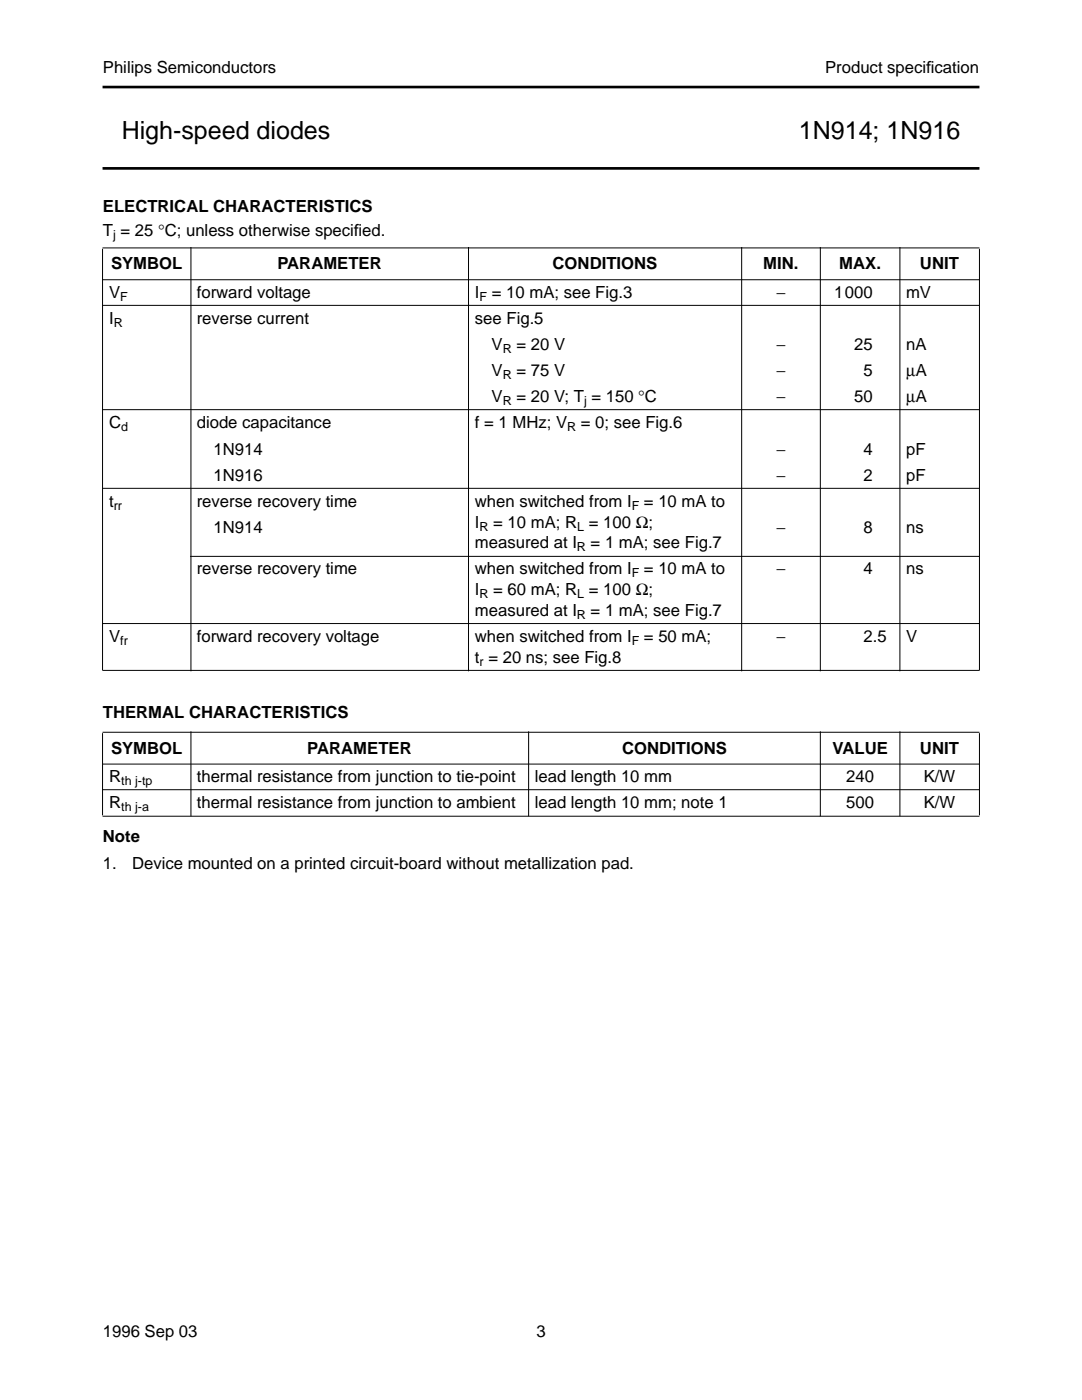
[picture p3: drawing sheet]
<svg xmlns="http://www.w3.org/2000/svg" width="216mm" height="279mm" viewBox="0 0 216 279" stroke-linecap="round" stroke-linejoin="round" font-family="sans-serif">
<defs><g id="words">
<g font-size="5">
<text x="24.3" y="27.8">High-speed diodes</text>
<text x="159.4" y="27.8">1N914; 1N916</text>
</g>
<g font-size="3.3">
<text x="20.5" y="14.5">Philips Semiconductors</text>
<text x="164.6" y="14.5">Product specif</text>
<text x="184.8" y="14.5">ication</text>
<text x="20.5" y="42.2">ELECTRICAL CHARACTERISTICS</text>
<text x="20.5" y="47">T = 25 °C; unless otherwise specif</text>
<text x="70.6" y="47">ied.</text>
<text x="22.2" y="53.8">SYMBOL</text>
<text x="55.3" y="53.8">PARAMETER</text>
<text x="110.3" y="53.8">CONDITIONS</text>
<text x="152.3" y="53.8">MIN.</text>
<text x="167.5" y="53.8">MAX.</text>
<text x="183.6" y="53.8">UNIT</text>
<text x="21.8" y="59.5">V</text>
<text x="39.3" y="59.5">forward voltage</text>
<text x="94.8" y="59.5">I</text>
<text x="98.1" y="59.5">= 10 mA; see Fig.3</text>
<text x="154.9" y="59.5">−</text>
<text x="166.5" y="59.5">1000</text>
<text x="180.8" y="59.5">mV</text>
<text x="21.8" y="64.7">I</text>
<text x="39.3" y="64.7">reverse current</text>
<text x="94.8" y="64.7">see Fig.5</text>
<text x="98.1" y="69.9">V</text>
<text x="103" y="69.9">= 20 V</text>
<text x="154.9" y="69.9">−</text>
<text x="170.4" y="69.9">25</text>
<text x="180.8" y="69.9">nA</text>
<text x="98.1" y="75.1">V</text>
<text x="103" y="75.1">= 75 V</text>
<text x="154.9" y="75.1">−</text>
<text x="172.3" y="75.1">5</text>
<text x="180.8" y="75.1">µA</text>
<text x="98.1" y="80.3">V</text>
<text x="103" y="80.3">= 20 V; T = 150 °C</text>
<text x="154.9" y="80.3">−</text>
<text x="170.4" y="80.3">50</text>
<text x="180.8" y="80.3">µA</text>
<text x="21.8" y="85.5">C</text>
<text x="39.3" y="85.5">diode capacitance</text>
<text x="94.8" y="85.5">f = 1 MHz; V</text>
<text x="115.9" y="85.5">= 0; see Fig.6</text>
<text x="42.6" y="90.7">1N914</text>
<text x="42.6" y="95.9">1N916</text>
<text x="154.9" y="90.7">−</text>
<text x="154.9" y="95.9">−</text>
<text x="172.3" y="90.7">4</text>
<text x="172.3" y="95.9">2</text>
<text x="180.8" y="90.7">pF</text>
<text x="180.8" y="95.9">pF</text>
<text x="21.8" y="101.1">t</text>
<text x="39.3" y="101.1">reverse recovery time</text>
<text x="94.8" y="101.1">when switched from I</text>
<text x="128.5" y="101.1">= 10 mA to</text>
<text x="42.6" y="106.3">1N914</text>
<text x="94.8" y="105.3">I</text>
<text x="98.4" y="105.3">= 10 mA; R = 100 Ω;</text>
<text x="154.9" y="106.3">−</text>
<text x="172.3" y="106.3">8</text>
<text x="180.8" y="106.3">ns</text>
<text x="94.8" y="109.4">measured at I</text>
<text x="117.9" y="109.4">= 1 mA; see Fig.7</text>
<text x="39.3" y="114.6">reverse recovery time</text>
<text x="94.8" y="114.6">when switched from I</text>
<text x="94.8" y="118.8">I</text>
<text x="98.4" y="118.8">= 60 mA; R = 100 Ω;</text>
<text x="128.5" y="114.6">= 10 mA to</text>
<text x="154.9" y="114.6">−</text>
<text x="172.3" y="114.6">4</text>
<text x="180.8" y="114.6">ns</text>
<text x="94.8" y="123">measured at I</text>
<text x="117.9" y="123">= 1 mA; see Fig.7</text>
<text x="21.8" y="128.2">V</text>
<text x="39.3" y="128.2">forward recovery voltage</text>
<text x="94.8" y="128.2">when switched from I</text>
<text x="128.5" y="128.2">= 50 mA;</text>
<text x="154.9" y="128.2">−</text>
<text x="172.3" y="128.2">2.5</text>
<text x="180.8" y="128.2">V</text>
<text x="94.8" y="132.3">t = 20 ns; see Fig.8</text>
<text x="20.5" y="143.4">THERMAL CHARACTERISTICS</text>
<text x="22.2" y="150.4">SYMBOL</text>
<text x="61.3" y="150.4">PARAMETER</text>
<text x="124.1" y="150.4">CONDITIONS</text>
<text x="166.1" y="150.4">VALUE</text>
<text x="183.6" y="150.4">UNIT</text>
<text x="21.8" y="161.3">R</text>
<text x="21.8" y="156.1">R</text>
<text x="39.3" y="156.1">thermal resistance from junction to tie-point</text>
<text x="39.3" y="161.3">thermal resistance from junction to ambient</text>
<text x="106.7" y="156.1">lead length 10 mm</text>
<text x="106.7" y="161.3">lead length 10 mm; note 1</text>
<text x="168.9" y="156.1">240</text>
<text x="168.9" y="161.3">500</text>
<text x="184.3" y="156.1">K/W</text>
<text x="184.3" y="161.3">K/W</text>
<text x="20.5" y="168">Note</text>
<text x="20.5" y="173.4">1.</text>
<text x="26.4" y="173.4">Device mounted on a printed circuit-board without metallization pad.</text>
<text x="20.5" y="266.8">1996 Sep 03</text>
<text x="107" y="266.8">3</text>
</g>
<g font-size="2.5">
<text x="22.6" y="47.6">j</text>
<text x="22.7" y="65.3">R</text>
<text x="24" y="60.1">F</text>
<text x="95.7" y="60.1">F</text>
<text x="100.3" y="70.5">R</text>
<text x="100.3" y="75.7">R</text>
<text x="100.3" y="80.9">R</text>
<text x="116.5" y="80.9">j</text>
<text x="24.2" y="86.1">d</text>
<text x="113.2" y="86.1">R</text>
<text x="22.7" y="101.7">rr</text>
<text x="126" y="101.7">F</text>
<text x="95.7" y="105.9">R</text>
<text x="115.2" y="105.9">L</text>
<text x="115.1" y="110">R</text>
<text x="95.7" y="119.4">R</text>
<text x="115.2" y="119.4">L</text>
<text x="126" y="115.2">F</text>
<text x="115.1" y="123.6">R</text>
<text x="24" y="128.8">fr</text>
<text x="126" y="128.8">F</text>
<text x="95.7" y="132.9">r</text>
<text x="24.2" y="156.7">th j-tp</text>
<text x="24.2" y="161.9">th j-a</text>
</g>
</g></defs>
<path d="M20.5 17.4h174.9M20.5 33.6h174.9" fill="none" stroke="#000" stroke-width=".53"/>
<g fill="#000" stroke="#000" stroke-width=".2">
<path d="M20.5 49.5h174.9zM20.5 55.8h174.9zM20.5 60.9h174.9zM20.5 81.8h174.9zM20.5 97.5h174.9zM37.9 111h157.5zM20.5 49.7v84.1zM38.1 49.3v84.7zM93.5 49.3v84.7zM148 49.3v84.7zM163.7 49.3v84.7zM179.6 49.3v84.7z"/>
<path d="M195.4 49.7v84.1zM20.5 124.4h174.9zM20.5 133.8h174.9zM20.5 146.1h174.9zM20.5 152.5h174.9zM20.5 157.6h174.9zM20.5 146.3v16.4zM38.1 146v16.9zM105.5 146v16.9zM163.7 146v16.9zM179.6 146v16.9zM195.4 146.3v16.4z"/>
<path d="M20.5 162.9h174.9z"/>
</g>
<use href="#words"/>
</svg>
